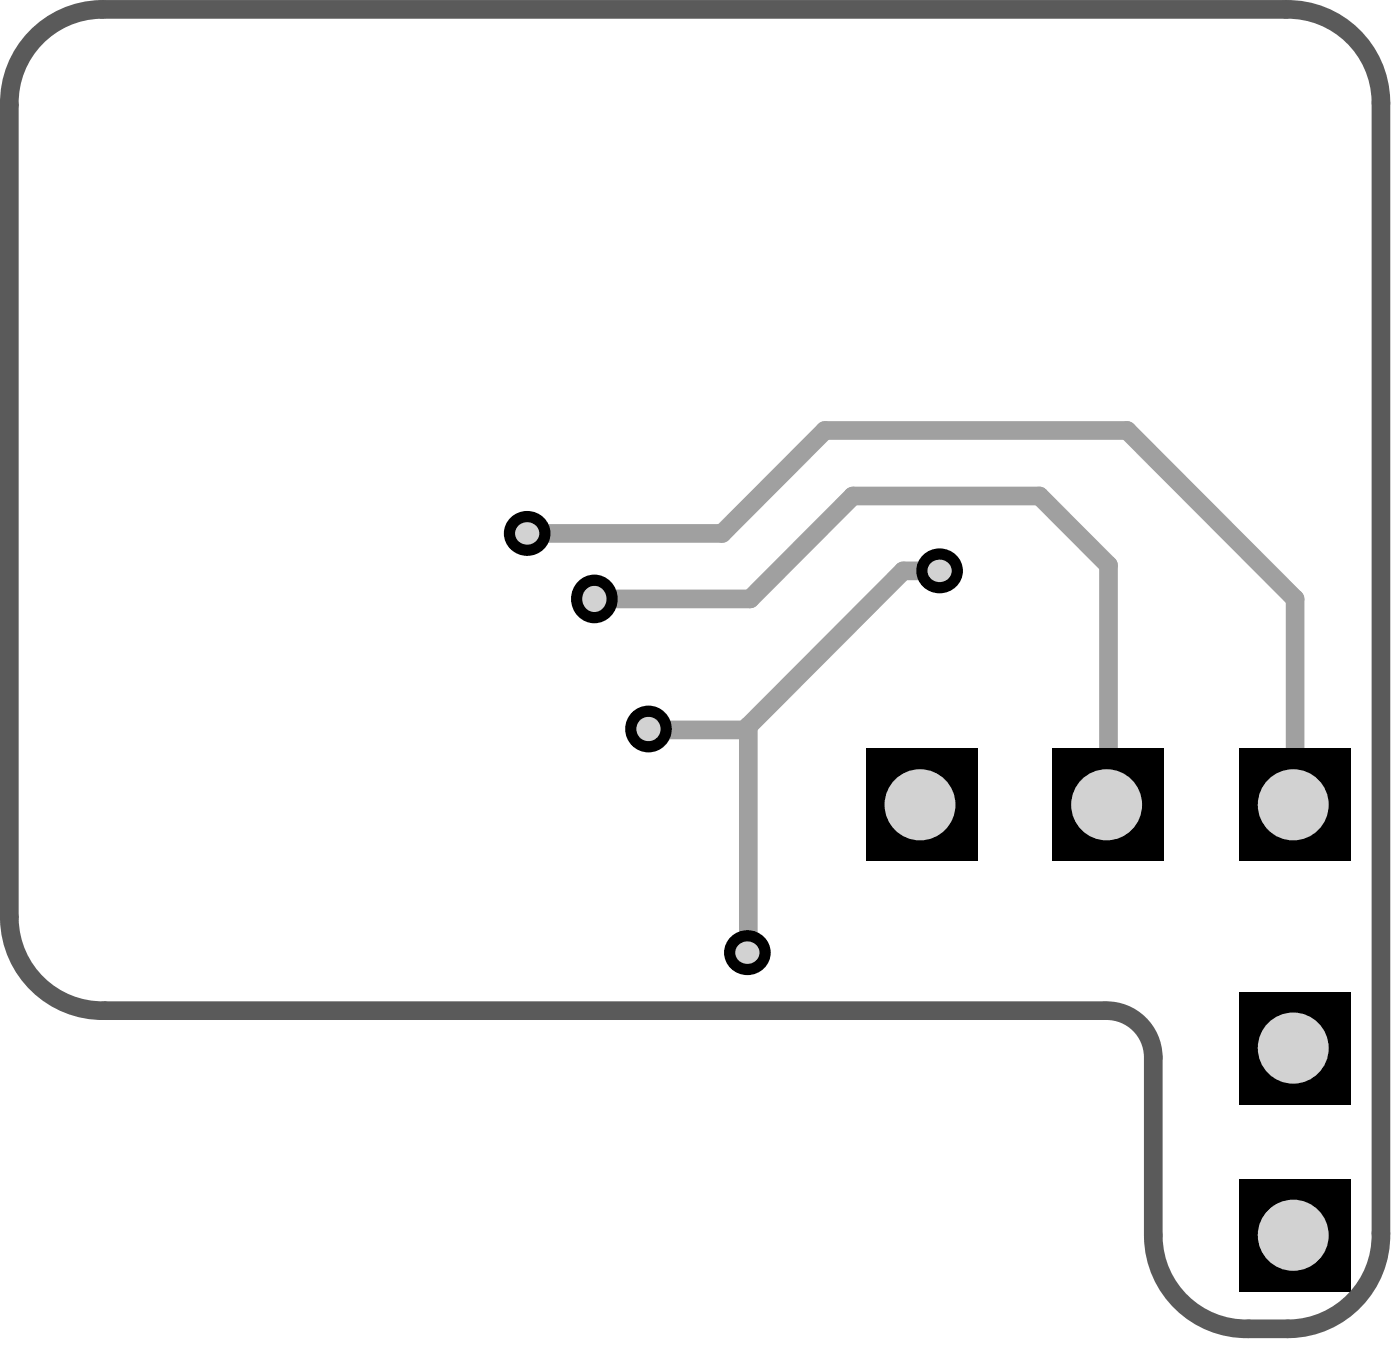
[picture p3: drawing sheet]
<svg xmlns="http://www.w3.org/2000/svg" width="63mm" height="61mm" viewBox="0 0 63 61" stroke-linecap="round" stroke-linejoin="round" font-family="sans-serif">
<path d="M39.1 33.7h5v5.1h-5z" fill-rule="evenodd" fill="#000"/>
<circle cx="41.5" cy="36.3" r="1.6" fill="#d2d2d2"/>
<path d="M55.9 53.2h5v5h-5z" fill-rule="evenodd" fill="#000"/>
<circle cx="58.3" cy="55.7" r="1.6" fill="#d2d2d2"/>
<path d="M55.9 44.7h5v5.1h-5z" fill-rule="evenodd" fill="#000"/>
<circle cx="58.3" cy="47.2" r="1.6" fill="#d2d2d2"/>
<path d="M55.9 33.7h5v5.1h-5z" fill-rule="evenodd" fill="#000"/>
<circle cx="58.3" cy="36.3" r="1.6" fill="#d2d2d2"/>
<path d="M47.5 33.7h5v5.1h-5z" fill-rule="evenodd" fill="#000"/>
<circle cx="49.9" cy="36.3" r="1.6" fill="#d2d2d2"/>
<path d="M23.8 24h8.8l4.6-4.6h13.6l7.6 7.6v9.3M26.9 27h6.9l4.7-4.6h8.4l3.1 3.1v10.8M33.8 32.7v10.2M42.4 25.7h-1.7l-7.1 7.2h-4.2" fill="none" stroke="#a0a0a0" stroke-width=".84"/>
<circle cx="29.2" cy="32.9" r="1.05" fill="#000"/>
<circle cx="29.2" cy="32.9" r=".55" fill="#d2d2d2"/>
<circle cx="33.7" cy="42.9" r="1.03" fill="#000"/>
<circle cx="33.7" cy="42.9" r=".53" fill="#d2d2d2"/>
<circle cx="26.8" cy="27" r="1.08" fill="#000"/>
<circle cx="26.8" cy="27" r=".57" fill="#d2d2d2"/>
<circle cx="23.8" cy="24" r="1.03" fill="#000"/>
<circle cx="23.8" cy="24" r=".53" fill="#d2d2d2"/>
<circle cx="42.4" cy="25.7" r="1.03" fill="#000"/>
<circle cx="42.4" cy="25.7" r=".53" fill="#d2d2d2"/>
<path d="M39.1 33.7h5v5.1h-5z" fill-rule="evenodd" fill="#000"/>
<circle cx="41.5" cy="36.3" r="1.6" fill="#d2d2d2"/>
<path d="M55.9 53.2h5v5h-5z" fill-rule="evenodd" fill="#000"/>
<circle cx="58.3" cy="55.7" r="1.6" fill="#d2d2d2"/>
<path d="M55.9 44.7h5v5.1h-5z" fill-rule="evenodd" fill="#000"/>
<circle cx="58.3" cy="47.2" r="1.6" fill="#d2d2d2"/>
<path d="M55.9 33.7h5v5.1h-5z" fill-rule="evenodd" fill="#000"/>
<circle cx="58.3" cy="36.3" r="1.6" fill="#d2d2d2"/>
<path d="M47.5 33.7h5v5.1h-5z" fill-rule="evenodd" fill="#000"/>
<circle cx="49.9" cy="36.3" r="1.6" fill="#d2d2d2"/>
<path d="M49.8 45.6h-45.1a4.2 4.2 0 0 1-4.3-4.3v-36.6a4.2 4.2 0 0 1 4.2-4.3h53.4a4.2 4.2 0 0 1 4.3 4.2v51a4.2 4.2 0 0 1-4.2 4.3h-1.8a4.2 4.2 0 0 1-4.3-4.2v-8a2.11 2.11 0 0 0-2.1-2.1" fill="none" stroke="#5a5a5a" stroke-width=".84"/>
</svg>
